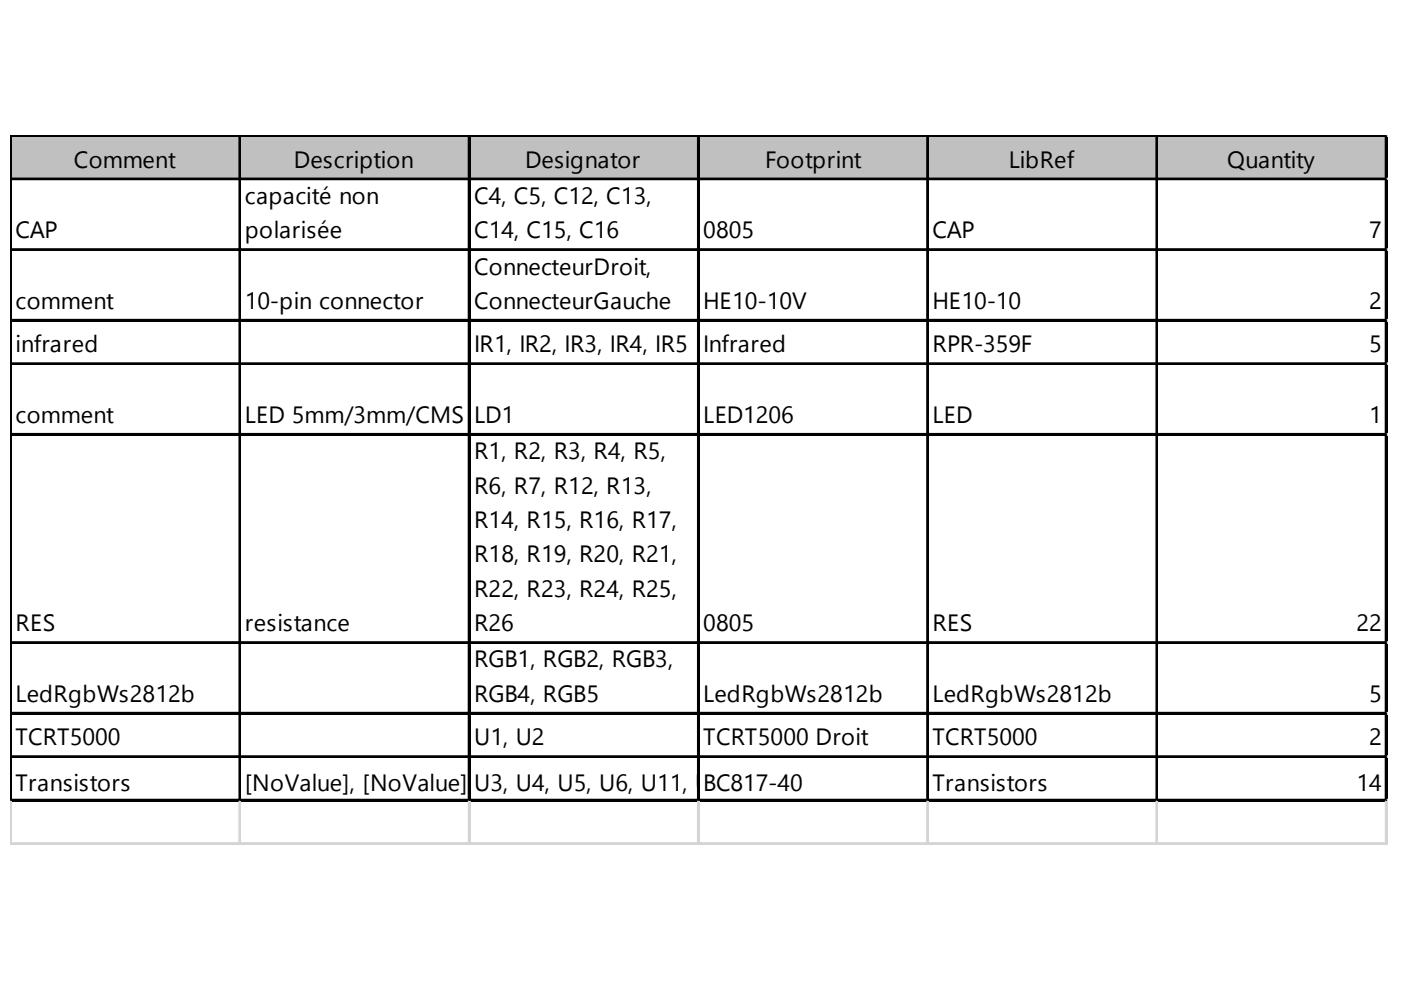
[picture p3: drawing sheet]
<svg xmlns="http://www.w3.org/2000/svg" width="287mm" height="202mm" viewBox="0 0 287 202" stroke-linecap="round" stroke-linejoin="round" font-family="sans-serif">
<defs><g id="words">
<g font-size="4.8">
<text x="15.1" y="34.3">Comment</text>
<text x="60.2" y="34.3">Description</text>
<text x="107.5" y="34.3">Designator</text>
<text x="156.6" y="34.3">Footprint</text>
<text x="206.6" y="34.3">LibRef</text>
<text x="251.3" y="34.3">Quantity</text>
<text x="50.1" y="41.8">capacité non</text>
<text x="97.1" y="41.8">C4, C5, C12, C13,</text>
<text x="3.2" y="48.8">CAP</text>
<text x="50.1" y="48.8">polarisée</text>
<text x="97.1" y="48.8">C14, C15, C16</text>
<text x="144" y="48.8">0805</text>
<text x="190.9" y="48.8">CAP</text>
<text x="280.3" y="48.8">7</text>
<text x="97.1" y="56.2">ConnecteurDroit,</text>
<text x="3.2" y="63.3">comment</text>
<text x="50.1" y="63.3">10-pin connector</text>
<text x="97.1" y="63.3">ConnecteurGauche</text>
<text x="144" y="63.3">HE10-10V</text>
<text x="190.9" y="63.3">HE10-10</text>
<text x="280.3" y="63.3">2</text>
<text x="3.2" y="72.2">infrared</text>
<text x="97.1" y="72.2">IR1, IR2, IR3, IR4, IR5</text>
<text x="144" y="72.2">Infrared</text>
<text x="190.9" y="72.2">RPR-359F</text>
<text x="280.3" y="72.2">5</text>
<text x="3.2" y="86.6">comment</text>
<text x="50.1" y="86.6">LED 5mm/3mm/CMS</text>
<text x="97.1" y="86.6">LD1</text>
<text x="144" y="86.6">LED1206</text>
<text x="190.9" y="86.6">LED</text>
<text x="280.3" y="86.6">1</text>
<text x="97.1" y="94.1">R1, R2, R3, R4, R5,</text>
<text x="97.1" y="101.1">R6, R7, R12, R13,</text>
<text x="97.1" y="108.1">R14, R15, R16, R17,</text>
<text x="97.1" y="115.2">R18, R19, R20, R21,</text>
<text x="97.1" y="122.2">R22, R23, R24, R25,</text>
<text x="3.2" y="129.3">RES</text>
<text x="50.1" y="129.3">resistance</text>
<text x="97.1" y="129.3">R26</text>
<text x="144" y="129.3">0805</text>
<text x="190.9" y="129.3">RES</text>
<text x="277.7" y="129.3">22</text>
<text x="97.1" y="136.7">RGB1, RGB2, RGB3,</text>
<text x="3.2" y="143.8">LedRgbWs2812b</text>
<text x="97.1" y="143.8">RGB4, RGB5</text>
<text x="144" y="143.8">LedRgbWs2812b</text>
<text x="190.9" y="143.8">LedRgbWs2812b</text>
<text x="280.3" y="143.8">5</text>
<text x="3.2" y="152.7">TCRT5000</text>
<text x="97.1" y="152.7">U1, U2</text>
<text x="144" y="152.7">TCRT5000 Droit</text>
<text x="190.9" y="152.7">TCRT5000</text>
<text x="280.3" y="152.7">2</text>
<text x="3.2" y="161.9">Transistors</text>
<text x="50.1" y="161.9">[NoValue], [NoValue],</text>
<text x="97.1" y="161.9">U3, Value] U6, U11, ],BNPN ransistoU15, N</text>
<text x="98.3" y="161.9">[NoU4, U5, [NoValueU12, U13,</text>
<text x="146.6" y="161.9">C817-t40U14, r, NPU16,ansist U18, U19, U20istor, NPN transistor,</text>
<text x="190.9" y="161.9">TtrraU17,ors NPN trans</text>
<text x="198.5" y="161.9">nsistor,</text>
<text x="277.7" y="161.9">14</text>
</g>
</g></defs>
<path d="M2.4 28h281.6v8.9h-281.6z" fill="#c0c0c0"/>
<g fill="none" stroke="#000" stroke-width=".37">
<path d="M2.1 27.7v136.4M2.3 27.7v136.4M2.4 27.7h281.6M2.4 27.8h281.6M2.4 36.6h281.6M2.4 36.7h281.6M49 28v136.1M49.2 28v136.1M95.9 28v136.1M96.1 28v136.1M142.9 28v136.1M143.1 28v136.1"/>
<path d="M189.8 28v136.1M190 28v136.1M236.7 28v136.1M236.9 28v136.1M283.7 28v136.1M283.8 28v136.1M2.4 51h281.6M2.4 51.2h281.6M2.4 65.5h281.6M2.4 65.7h281.6M2.4 74.4h281.6M2.4 74.6h281.6"/>
<path d="M2.4 88.9h281.6M2.4 89h281.6M2.4 131.5h281.6M2.4 131.7h281.6M2.4 146h281.6M2.4 146.2h281.6M2.4 154.9h281.6M2.4 155.1h281.6M2.4 163.8h281.6M2.4 164h281.6"/>
</g>
<g fill="none" stroke="#d4d4d4" stroke-width=".37">
<path d="M284 27.7h.1M2.1 164.1v9M2.3 164.1v9M49 164.1v9M49.2 164.1v9M95.9 164.1v9M96.1 164.1v9M142.9 164.1v9M143.1 164.1v9M189.8 164.1v9M190 164.1v9M236.7 164.1v9"/>
<path d="M236.9 164.1v9M283.7 164.1v9M283.8 164.1v9"/>
</g>
<path d="M284 27.7l.1 .3z" fill="#d4d4d4"/>
<path d="M284 36.6h.1" fill="none" stroke="#d4d4d4" stroke-width=".37"/>
<path d="M284 36.6l.1 .3z" fill="#d4d4d4"/>
<path d="M284 51h.1" fill="none" stroke="#d4d4d4" stroke-width=".37"/>
<path d="M284 51l.1 .4z" fill="#d4d4d4"/>
<path d="M284 65.5h.1" fill="none" stroke="#d4d4d4" stroke-width=".37"/>
<path d="M284 65.5l.1 .4z" fill="#d4d4d4"/>
<path d="M284 74.4h.1" fill="none" stroke="#d4d4d4" stroke-width=".37"/>
<path d="M284 74.4l.1 .4z" fill="#d4d4d4"/>
<path d="M284 88.9h.1" fill="none" stroke="#d4d4d4" stroke-width=".37"/>
<path d="M284 88.9l.1 .3z" fill="#d4d4d4"/>
<path d="M284 131.5h.1" fill="none" stroke="#d4d4d4" stroke-width=".37"/>
<path d="M284 131.5l.1 .4z" fill="#d4d4d4"/>
<path d="M284 146h.1" fill="none" stroke="#d4d4d4" stroke-width=".37"/>
<path d="M284 146l.1 .3z" fill="#d4d4d4"/>
<path d="M284 154.9h.1" fill="none" stroke="#d4d4d4" stroke-width=".37"/>
<path d="M284 154.9l.1 .3z" fill="#d4d4d4"/>
<path d="M284 163.8h.1" fill="none" stroke="#d4d4d4" stroke-width=".37"/>
<path d="M284 163.8l.1 .3z" fill="#d4d4d4"/>
<path d="M2.1 172.7h282M2.1 172.9h282" fill="none" stroke="#d4d4d4" stroke-width=".37"/>
<use href="#words"/>
</svg>
